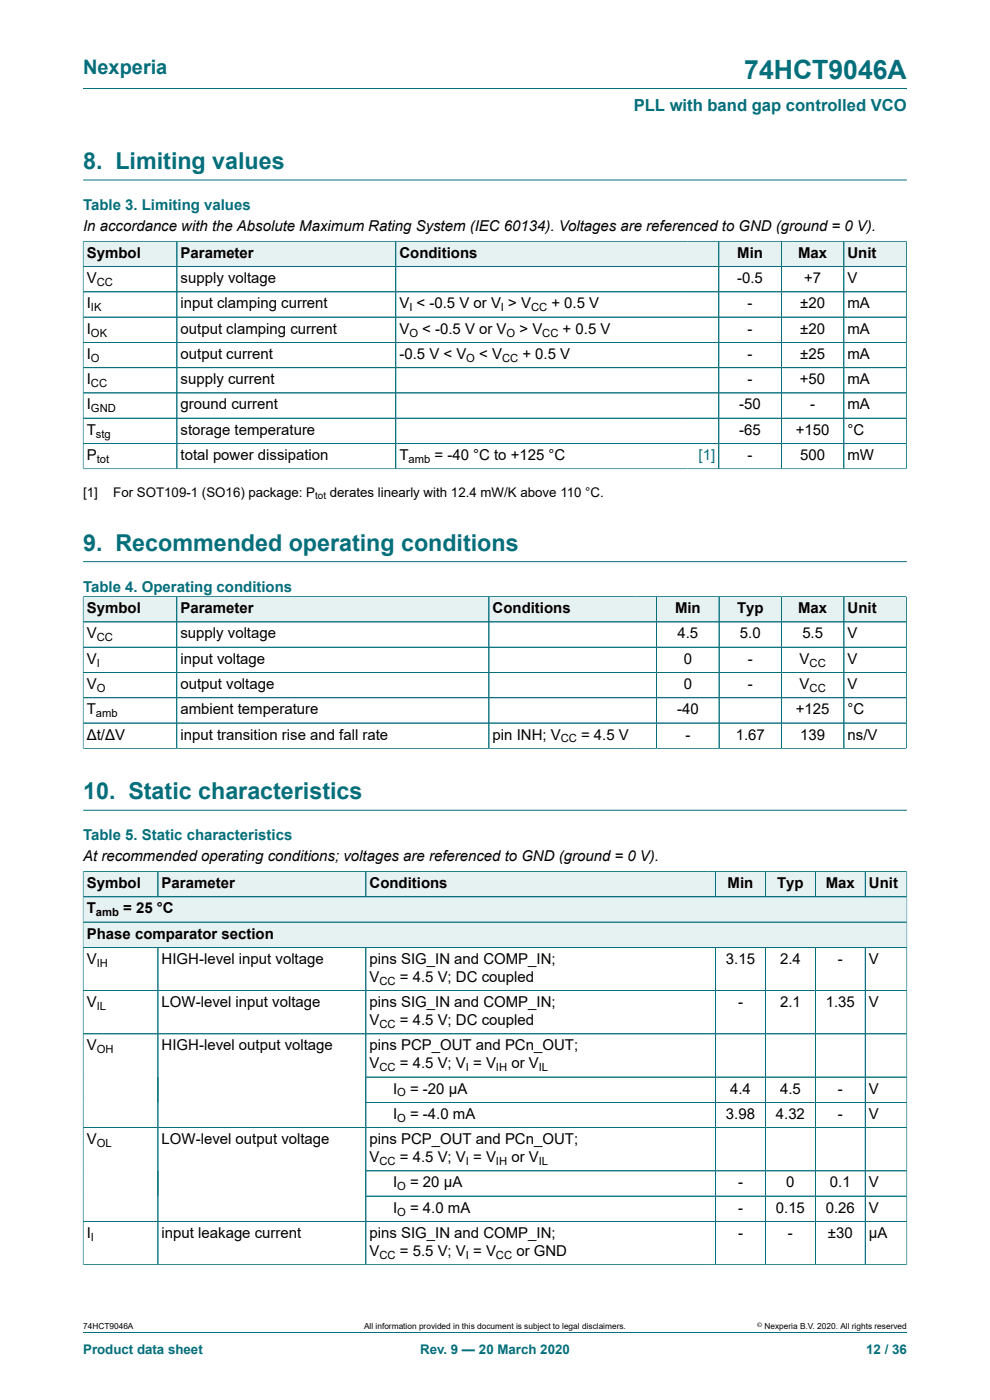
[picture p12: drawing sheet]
<svg xmlns="http://www.w3.org/2000/svg" width="210mm" height="297mm" viewBox="0 0 210 297" stroke-linecap="round" stroke-linejoin="round" font-family="sans-serif">
<defs><g id="words">
<text font-size="5.6" fill="#036f7b" x="157.9" y="16.8">74HCT9046A</text>
<g font-size="4.9" fill="#036f7b">
<text x="17.6" y="35.9">8. Limiting values</text>
<text x="17.6" y="116.8">9. Recommended operating conditions</text>
<text x="17.6" y="169.6">10. Static characteristics</text>
</g>
<text font-size="4.2" fill="#036f7b" x="17.6" y="15.6">Nexperia</text>
<text font-size="3.5" fill="#036f7b" x="134.4" y="23.7">PLL with band gap controlled VCO</text>
<g font-size="3.2" fill="#036f7b">
<text x="17.6" y="44.5">Table 3. Limiting values</text>
<text x="17.6" y="125.5">Table 4. Operating conditions</text>
<text x="17.6" y="178.2">Table 5. Static characteristics</text>
</g>
<g font-size="3.2">
<text x="17.6" y="49.1">In accordance with the Absolute Maximum Rating System (IEC 60134). Voltages are referenced to GND (ground = 0 V).</text>
<text x="18.4" y="54.7">Symbol</text>
<text x="38.3" y="54.7">Parameter</text>
<text x="84.7" y="54.7">Conditions</text>
<text x="156.4" y="54.7">Min</text>
<text x="169.3" y="54.7">Max</text>
<text x="179.8" y="54.7">Unit</text>
<text x="18.4" y="60.1">V</text>
<text x="18.4" y="65.4">I</text>
<text x="38.3" y="60.1">supply voltage</text>
<text x="38.3" y="65.4">input clamping current</text>
<text x="84.7" y="65.4">V &lt; -0.5 V or V &gt; V</text>
<text x="117" y="65.4">+ 0.5 V</text>
<text x="156.4" y="60.1">-0.5</text>
<text x="158.6" y="65.4">-</text>
<text x="169.7" y="65.4">±20</text>
<text x="170.6" y="60.1">+7</text>
<text x="179.8" y="60.1">V</text>
<text x="179.8" y="65.4">mA</text>
<text x="18.4" y="70.8">I</text>
<text x="38.3" y="70.8">output clamping current</text>
<text x="84.7" y="70.8">V</text>
<text x="89.6" y="70.8">&lt; -0.5 V or V</text>
<text x="110.2" y="70.8">&gt; V</text>
<text x="119.4" y="70.8">+ 0.5 V</text>
<text x="158.6" y="70.8">-</text>
<text x="169.7" y="70.8">±20</text>
<text x="179.8" y="70.8">mA</text>
<text x="18.4" y="76.1">I</text>
<text x="38.3" y="76.1">output current</text>
<text x="84.7" y="76.1">-0.5 V &lt; V</text>
<text x="101.6" y="76.1">&lt; V</text>
<text x="110.8" y="76.1">+ 0.5 V</text>
<text x="158.6" y="76.1">-</text>
<text x="169.7" y="76.1">±25</text>
<text x="179.8" y="76.1">mA</text>
<text x="18.4" y="81.5">I</text>
<text x="38.3" y="81.5">supply current</text>
<text x="158.6" y="81.5">-</text>
<text x="169.7" y="81.5">+50</text>
<text x="179.8" y="81.5">mA</text>
<text x="18.4" y="86.9">I</text>
<text x="38.3" y="86.9">ground current</text>
<text x="156.8" y="86.9">-50</text>
<text x="171.8" y="86.9">-</text>
<text x="179.8" y="86.9">mA</text>
<text x="18.4" y="92.2">T</text>
<text x="38.3" y="92.2">storage temperature</text>
<text x="156.8" y="92.2">-65</text>
<text x="168.8" y="92.2">+150</text>
<text x="179.8" y="92.2">°C</text>
<text x="18.4" y="97.6">P</text>
<text x="38.3" y="97.6">total power dissipation</text>
<text x="84.7" y="97.6">T</text>
<text x="92.2" y="97.6">= -40 °C to +125 °C</text>
<text x="158.6" y="97.6">-</text>
<text x="169.7" y="97.6">500</text>
<text x="179.8" y="97.6">mW</text>
<text x="18.4" y="130.1">Symbol</text>
<text x="38.3" y="130.1">Parameter</text>
<text x="104.5" y="130.1">Conditions</text>
<text x="143.2" y="130.1">Min</text>
<text x="156.3" y="130.1">Typ</text>
<text x="169.3" y="130.1">Max</text>
<text x="179.8" y="130.1">Unit</text>
<text x="18.4" y="135.4">V</text>
<text x="38.3" y="135.4">supply voltage</text>
<text x="143.7" y="135.4">4.5</text>
<text x="157" y="135.4">5.0</text>
<text x="170.2" y="135.4">5.5</text>
<text x="179.8" y="135.4">V</text>
<text x="18.4" y="140.8">V</text>
<text x="38.3" y="140.8">input voltage</text>
<text x="145" y="140.8">0</text>
<text x="158.6" y="140.8">-</text>
<text x="169.6" y="140.8">V</text>
<text x="179.8" y="140.8">V</text>
<text x="18.4" y="146.2">V</text>
<text x="38.3" y="146.2">output voltage</text>
<text x="145" y="146.2">0</text>
<text x="158.6" y="146.2">-</text>
<text x="169.6" y="146.2">V</text>
<text x="179.8" y="146.2">V</text>
<text x="18.4" y="151.5">T</text>
<text x="38.3" y="151.5">ambient temperature</text>
<text x="143.6" y="151.5">-40</text>
<text x="168.8" y="151.5">+125</text>
<text x="179.8" y="151.5">°C</text>
<text x="18.4" y="156.9">Δt/ΔV</text>
<text x="38.3" y="156.9">input transition rise and fall rate</text>
<text x="104.5" y="156.9">pin INH; V</text>
<text x="123.3" y="156.9">= 4.5 V</text>
<text x="145.4" y="156.9">-</text>
<text x="156.1" y="156.9">1.67</text>
<text x="169.8" y="156.9">139</text>
<text x="179.8" y="156.9">ns/V</text>
<text x="17.6" y="182.8">At recommended operating conditions; voltages are referenced to GND (ground = 0 V).</text>
<text x="18.4" y="188.4">Symbol</text>
<text x="34.3" y="188.4">Parameter</text>
<text x="78.4" y="188.4">Conditions</text>
<text x="154.4" y="188.4">Min</text>
<text x="164.8" y="188.4">Typ</text>
<text x="175.2" y="188.4">Max</text>
<text x="184.3" y="188.4">Unit</text>
<text x="18.4" y="193.8">T</text>
<text x="26.1" y="193.8">= 25 °C</text>
<text x="18.4" y="199.1">Phase comparator section</text>
<text x="18.4" y="204.5">V</text>
<text x="34.3" y="204.5">HIGH-level input voltage</text>
<text x="78.4" y="204.5">pins SIG_IN and COMP_IN;</text>
<text x="78.4" y="208.3">V</text>
<text x="84.8" y="208.3">= 4.5 V; DC coupled</text>
<text x="154" y="204.5">3.15</text>
<text x="165.5" y="204.5">2.4</text>
<text x="177.7" y="204.5">-</text>
<text x="184.3" y="204.5">V</text>
<text x="18.4" y="213.7">V</text>
<text x="34.3" y="213.7">LOW-level input voltage</text>
<text x="78.4" y="213.7">pins SIG_IN and COMP_IN;</text>
<text x="156.6" y="213.7">-</text>
<text x="165.5" y="213.7">2.1</text>
<text x="175.2" y="213.7">1.35</text>
<text x="184.3" y="213.7">V</text>
<text x="78.4" y="217.5">V</text>
<text x="84.8" y="217.5">= 4.5 V; DC coupled</text>
<text x="18.4" y="222.8">V</text>
<text x="34.3" y="222.8">HIGH-level output voltage</text>
<text x="78.4" y="222.8">pins PCP_OUT and PCn_OUT;</text>
<text x="78.4" y="226.6">V</text>
<text x="84.8" y="226.6">= 4.5 V; V = V</text>
<text x="108.5" y="226.6">or V</text>
<text x="83.4" y="232">I</text>
<text x="87" y="232">= -20 μA</text>
<text x="154.9" y="232">4.4</text>
<text x="165.5" y="232">4.5</text>
<text x="177.7" y="232">-</text>
<text x="184.3" y="232">V</text>
<text x="83.4" y="237.4">I</text>
<text x="87" y="237.4">= -4.0 mA</text>
<text x="154" y="237.4">3.98</text>
<text x="164.6" y="237.4">4.32</text>
<text x="177.7" y="237.4">-</text>
<text x="184.3" y="237.4">V</text>
<text x="18.4" y="242.7">V</text>
<text x="34.3" y="242.7">LOW-level output voltage</text>
<text x="78.4" y="242.7">pins PCP_OUT and PCn_OUT;</text>
<text x="78.4" y="246.5">V</text>
<text x="83.4" y="251.9">I</text>
<text x="84.8" y="246.5">= 4.5 V; V = V</text>
<text x="87" y="251.9">= 20 μA</text>
<text x="108.5" y="246.5">or V</text>
<text x="156.6" y="251.9">-</text>
<text x="166.8" y="251.9">0</text>
<text x="176" y="251.9">0.1</text>
<text x="184.3" y="251.9">V</text>
<text x="83.4" y="257.3">I</text>
<text x="87" y="257.3">= 4.0 mA</text>
<text x="156.6" y="257.3">-</text>
<text x="164.6" y="257.3">0.15</text>
<text x="175.2" y="257.3">0.26</text>
<text x="184.3" y="257.3">V</text>
<text x="18.4" y="262.6">I</text>
<text x="34.3" y="262.6">input leakage current</text>
<text x="78.4" y="262.6">pins SIG_IN and COMP_IN;</text>
<text x="156.6" y="262.6">-</text>
<text x="167.1" y="262.6">-</text>
<text x="175.6" y="262.6">±30</text>
<text x="184.3" y="262.6">μA</text>
<text x="78.4" y="266.4">V</text>
<text x="84.8" y="266.4">= 5.5 V; V = V</text>
<text x="109.5" y="266.4">or GND</text>
</g>
<text font-size="3.2" fill="#00f" x="148.2" y="97.6">[1]</text>
<g font-size="2.8">
<text x="17.6" y="105.4">[1]</text>
<text x="24" y="105.4">For SOT109-1 (SO16) package: P</text>
<text x="70" y="105.4">derates linearly with 12.4 mW/K above 110 °C.</text>
</g>
<g font-size="2.8" fill="#036f7b">
<text x="17.6" y="287.2">Product data sheet</text>
<text x="89.1" y="287.2">Rev. 9 — 20 March 2020</text>
<text x="183.7" y="287.2">12 / 36</text>
</g>
<g font-size="2.4">
<text x="20.5" y="60.7">CC</text>
<text x="19.3" y="66">IK</text>
<text x="19.3" y="71.4">OK</text>
<text x="86.8" y="66">I</text>
<text x="86.8" y="71.4">O</text>
<text x="106.3" y="66">I</text>
<text x="107.5" y="71.4">O</text>
<text x="112.7" y="66">CC</text>
<text x="115" y="71.4">CC</text>
<text x="19.3" y="76.8">O</text>
<text x="98.9" y="76.8">O</text>
<text x="106.5" y="76.8">CC</text>
<text x="19.3" y="82.1">CC</text>
<text x="19.3" y="87.5">GND</text>
<text x="20.4" y="92.8">stg</text>
<text x="20.5" y="98.2">tot</text>
<text x="86.7" y="98.2">amb</text>
<text x="20.5" y="136.1">CC</text>
<text x="20.5" y="141.4">I</text>
<text x="171.7" y="141.4">CC</text>
<text x="20.5" y="146.8">O</text>
<text x="171.7" y="146.8">CC</text>
<text x="20.4" y="152.1">amb</text>
<text x="118.9" y="157.5">CC</text>
<text x="20.4" y="194.4">amb</text>
<text x="20.5" y="205.1">IH</text>
<text x="80.5" y="208.9">CC</text>
<text x="20.5" y="214.3">IL</text>
<text x="80.5" y="218.1">CC</text>
<text x="20.5" y="223.4">OH</text>
<text x="80.5" y="227.3">CC</text>
<text x="98.8" y="227.3">I</text>
<text x="105.2" y="227.3">IH</text>
<text x="114.3" y="227.3">IL</text>
<text x="84.3" y="232.6">O</text>
<text x="84.3" y="238">O</text>
<text x="20.5" y="243.3">OL</text>
<text x="80.5" y="247.1">CC</text>
<text x="98.8" y="247.1">I</text>
<text x="105.2" y="247.1">IH</text>
<text x="114.3" y="247.1">IL</text>
<text x="84.3" y="252.5">O</text>
<text x="84.3" y="257.9">O</text>
<text x="19.3" y="263.2">I</text>
<text x="80.5" y="267">CC</text>
<text x="98.8" y="267">I</text>
<text x="105.2" y="267">CC</text>
</g>
<text font-size="2.1" x="66.8" y="105.9">tot</text>
<g font-size="1.8">
<text x="17.6" y="282">74HCT9046A</text>
<text x="77.2" y="282">All information provided in this document is subject to legal disclaimers.</text>
<text x="162.2" y="282">Nexperia B.V. 2020. All rights reserved</text>
</g>
<text font-size="1.4" x="160.6" y="281.6">©</text>
</g></defs>
<path d="M17.6 18.8h174.8M17.6 38.2h174.8" fill="none" stroke="#036f7b" stroke-width=".21"/>
<path d="M17.7 51.3h19.8v5.2h-19.8z" fill="#e6f1f2"/>
<path d="M17.6 51.1v5.5h19.9v-5.4h-19.9" fill="none" stroke="#036f7b" stroke-width=".21"/>
<path d="M37.6 51.3h46.3v5.2h-46.3z" fill="#e6f1f2"/>
<path d="M37.5 51.2h46.5v5.4h-46.5z" fill="none" stroke="#036f7b" stroke-width=".21"/>
<path d="M84 51.3h61.8v5.2h-61.8z" fill="#e6f1f2"/>
<path d="M145.8 51.2h-61.8v5.4h61.8" fill="none" stroke="#036f7b" stroke-width=".21"/>
<path d="M145.8 51.3h6.6v5.2h-6.6z" fill="#e6f1f2"/>
<path d="M145.8 51.2h6.7v5.4h-6.7" fill="none" stroke="#036f7b" stroke-width=".21"/>
<path d="M152.5 51.3h13.2v5.2h-13.2z" fill="#e6f1f2"/>
<path d="M152.5 51.2h13.2v5.4h-13.2z" fill="none" stroke="#036f7b" stroke-width=".21"/>
<path d="M165.8 51.3h13.1v5.2h-13.1z" fill="#e6f1f2"/>
<path d="M165.7 51.2h13.3v5.4h-13.3z" fill="none" stroke="#036f7b" stroke-width=".21"/>
<path d="M179.1 51.3h13.1v5.2h-13.1z" fill="#e6f1f2"/>
<g fill="none" stroke="#036f7b" stroke-width=".21">
<path d="M17.6 56.6h174.7M17.6 51.3v48.2M17.7 51.2h174.6M37.5 51.3v48.1M84 51.3v48.1M152.5 51.3v48.1M165.7 51.3v48.1M179 51.2v48.2M192.3 51.1v48.4M17.6 61.9h174.7M17.6 67.3h174.7M17.6 72.6h174.7"/>
<path d="M17.6 78h174.7M17.6 99.4h174.7M17.6 88.7h174.7M17.6 94.1h174.7M192.3 83.4h-174.7M17.6 119.2h174.8"/>
</g>
<path d="M17.7 126.6h19.7v5.3h-19.7z" fill="#e6f1f2"/>
<path d="M17.6 126.5v5.4h19.9v-5.3h-19.9" fill="none" stroke="#036f7b" stroke-width=".21"/>
<path d="M37.6 126.6h66v5.3h-66z" fill="#e6f1f2"/>
<path d="M37.5 126.6h66.2v5.3h-66.2z" fill="none" stroke="#036f7b" stroke-width=".21"/>
<path d="M103.8 126.6h31v5.3h-31z" fill="#e6f1f2"/>
<path d="M134.8 126.6h-31.1v5.3h31.1" fill="none" stroke="#036f7b" stroke-width=".21"/>
<path d="M134.8 126.6h4.4v5.3h-4.4z" fill="#e6f1f2"/>
<path d="M134.8 126.6h4.5v5.3h-4.5" fill="none" stroke="#036f7b" stroke-width=".21"/>
<path d="M139.4 126.6h13.1v5.3h-13.1z" fill="#e6f1f2"/>
<path d="M139.3 126.6h13.2v5.3h-13.2z" fill="none" stroke="#036f7b" stroke-width=".21"/>
<path d="M152.6 126.6h13.1v5.3h-13.1z" fill="#e6f1f2"/>
<path d="M152.5 126.6h13.3v5.3h-13.3z" fill="none" stroke="#036f7b" stroke-width=".21"/>
<path d="M165.8 126.6h13.1v5.3h-13.1z" fill="#e6f1f2"/>
<path d="M165.8 126.6h13.2v5.3h-13.2z" fill="none" stroke="#036f7b" stroke-width=".21"/>
<path d="M179.1 126.6h13.1v5.3h-13.1z" fill="#e6f1f2"/>
<g fill="none" stroke="#036f7b" stroke-width=".21">
<path d="M17.6 137.3h174.7M17.6 131.9h174.7M17.6 126.6v32.2M17.7 126.6h174.6M37.5 126.6v32.2M103.7 126.6v32.2M139.3 126.6v32.2M152.5 126.6v32.2M165.8 126.6v32.2M179 126.6v32.2M192.3 126.5v32.3M17.6 158.8h174.7"/>
<path d="M17.6 142.7h174.7M17.6 148h174.7M17.6 153.4h174.7M17.6 171.9h174.8"/>
</g>
<path d="M17.7 185h15.7v5.2h-15.7z" fill="#e6f1f2"/>
<path d="M17.6 184.8v5.5h15.9v-5.4h-15.9" fill="none" stroke="#036f7b" stroke-width=".21"/>
<path d="M33.6 185h43.9v5.2h-43.9z" fill="#e6f1f2"/>
<path d="M33.5 184.9h44.1v5.4h-44.1z" fill="none" stroke="#036f7b" stroke-width=".21"/>
<path d="M77.7 185h72.3v5.2h-72.3z" fill="#e6f1f2"/>
<path d="M150 184.9h-72.4v5.4h72.4" fill="none" stroke="#036f7b" stroke-width=".21"/>
<path d="M150 185h1.7v5.2h-1.7z" fill="#e6f1f2"/>
<path d="M150 184.9h1.8v5.4h-1.8" fill="none" stroke="#036f7b" stroke-width=".21"/>
<path d="M151.9 185h10.4v5.2h-10.4z" fill="#e6f1f2"/>
<path d="M151.8 184.9h10.6v5.4h-10.6z" fill="none" stroke="#036f7b" stroke-width=".21"/>
<path d="M162.4 185h10.5v5.2h-10.5z" fill="#e6f1f2"/>
<path d="M162.4 184.9h10.6v5.4h-10.6z" fill="none" stroke="#036f7b" stroke-width=".21"/>
<path d="M173 185h10.5v5.2h-10.5z" fill="#e6f1f2"/>
<path d="M173 184.9h10.5v5.4h-10.5z" fill="none" stroke="#036f7b" stroke-width=".21"/>
<path d="M183.6 185h8.7v5.2h-8.7z" fill="#e6f1f2"/>
<path d="M192.4 184.8v10.8h-174.8v-5.3h174.8M192.4 184.9h-8.9v5.4" fill="none" stroke="#036f7b" stroke-width=".21"/>
<path d="M17.7 190.3h174.6v5.2h-174.6z" fill="#e6f1f2"/>
<path d="M17.6 195.6h174.8v5.4h-174.8z" fill="none" stroke="#036f7b" stroke-width=".21"/>
<path d="M17.7 195.7h174.6v5.2h-174.6z" fill="#e6f1f2"/>
<g fill="none" stroke="#036f7b" stroke-width=".21">
<path d="M17.6 185v83.4M17.7 184.9h174.6M17.7 195.6h174.6M33.5 185v5.2M77.6 185v5.2M151.8 185v5.2M162.4 185v5.2M173 185v5.2M183.5 185v5.2M192.3 190.3h-174.6M192.4 185v83.4M17.6 201h174.8"/>
<path d="M17.6 210.1h174.8M17.6 219.3h174.8M33.5 201v67.3M77.6 201v67.3M151.8 201v67.3M162.4 201v67.3M173 201v67.3M183.5 201v67.3M77.6 228.5h114.8M77.6 233.9h114.8M192.4 239.2h-174.8M77.6 248.4h114.8"/>
<path d="M77.6 253.8h114.8M192.4 259.1h-174.8M17.6 268.3h174.8M17.6 282.6h174.8"/>
</g>
<use href="#words"/>
</svg>
